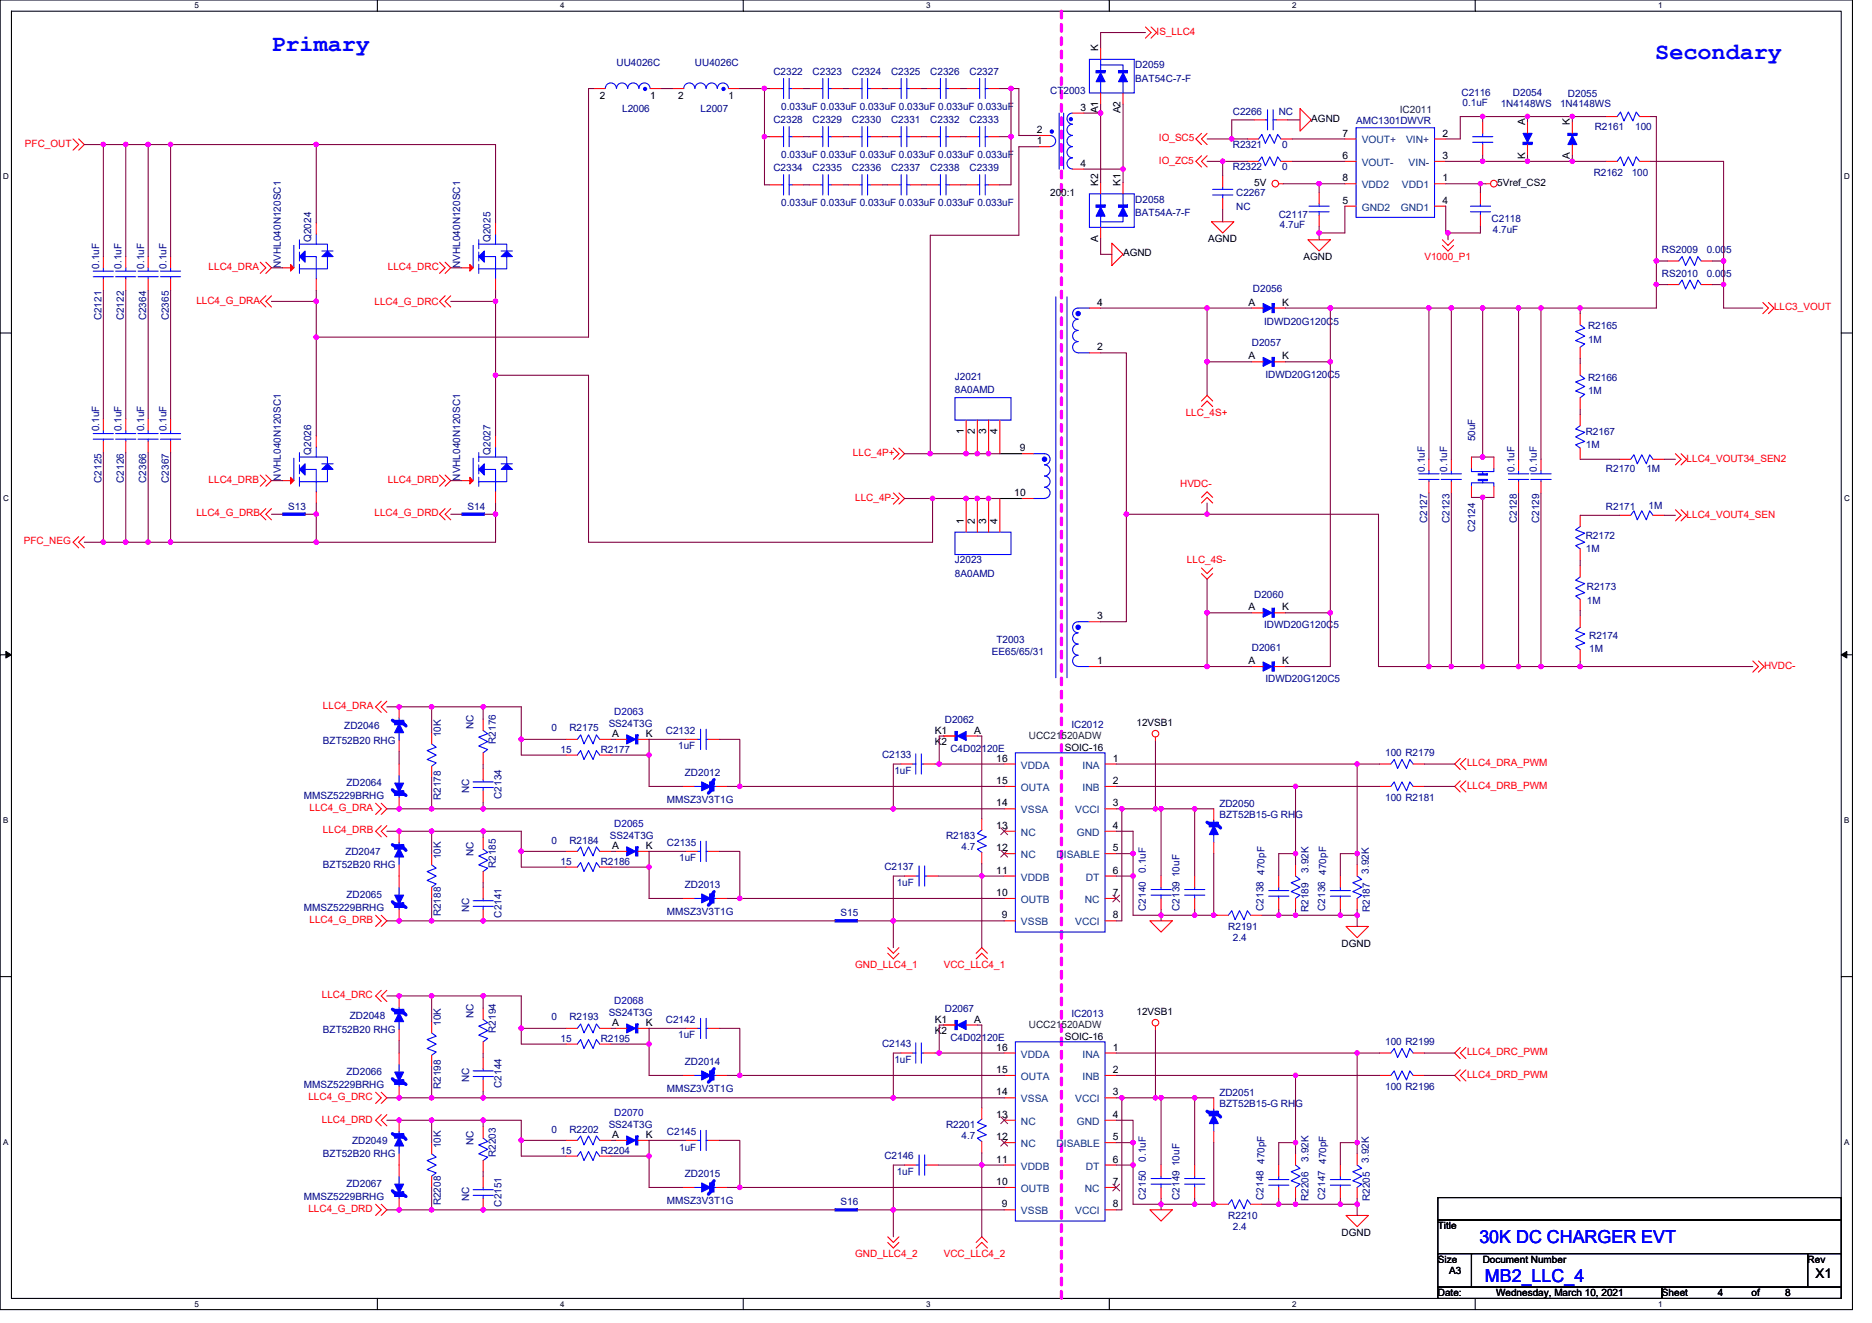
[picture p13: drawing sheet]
<svg xmlns="http://www.w3.org/2000/svg" width="297mm" height="210mm" viewBox="0 0 297 210" stroke-linecap="round" stroke-linejoin="round" font-family="sans-serif">
<defs><g id="words">
<g font-size="3.7" fill="#00f">
<text x="43.1" y="8.1">Primary</text>
<text x="262.7" y="9.4">Secondary</text>
</g>
<g font-size="2.8" fill="#00f">
<text x="234.7" y="197.2">30K DC CHARGER EVT</text>
<text x="235.6" y="203.5">MB2_LLC_4</text>
</g>
<text font-size="2.1" x="288.1" y="202.8">X1</text>
<g font-size="1.6" fill="#f00">
<text x="183.5" y="5.5">IS_LLC4</text>
<text x="4" y="23.3">PFC_OUT</text>
<text x="183.9" y="22.4">IO_SC5</text>
<text x="183.9" y="26">IO_ZC5</text>
<text x="226" y="41.3">V1000_P1</text>
<text x="33.1" y="42.8">LLC4_DRA</text>
<text x="61.5" y="42.8">LLC4_DRC</text>
<text x="31.2" y="48.2">LLC4_G_DRA</text>
<text x="59.4" y="48.4">LLC4_G_DRC</text>
<text x="281.5" y="49.3">LLC3_VOUT</text>
<text x="188.1" y="66">LLC_4S+</text>
<text x="33.1" y="76.6">LLC4_DRB</text>
<text x="61.5" y="76.6">LLC4_DRD</text>
<text x="135.3" y="72.4">LLC_4P+</text>
<text x="187.3" y="77.3">HVDC-</text>
<text x="267.6" y="73.3">LLC4_VOUT34_SEN2</text>
<text x="31.2" y="82">LLC4_G_DRB</text>
<text x="59.4" y="82">LLC4_G_DRD</text>
<text x="135.7" y="79.5">LLC_4P-</text>
<text x="267.6" y="82.1">LLC4_VOUT4_SEN</text>
<text x="3.8" y="86.4">PFC_NEG</text>
<text x="188.3" y="89.4">LLC_4S-</text>
<text x="279.9" y="106.2">HVDC-</text>
<text x="51.2" y="112.5">LLC4_DRA</text>
<text x="232.8" y="121.6">LLC4_DRA_PWM</text>
<text x="232.8" y="125.2">LLC4_DRB_PWM</text>
<text x="49.1" y="128.7">LLC4_G_DRA</text>
<text x="51.2" y="132.3">LLC4_DRB</text>
<text x="49.1" y="146.5">LLC4_G_DRB</text>
<text x="135.7" y="153.6">GND_LLC4_1</text>
<text x="149.8" y="153.6">VCC_LLC4_1</text>
<text x="51.1" y="158.4">LLC4_DRC</text>
<text x="232.8" y="167.5">LLC4_DRC_PWM</text>
<text x="232.8" y="171">LLC4_DRD_PWM</text>
<text x="48.9" y="174.6">LLC4_G_DRC</text>
<text x="51.1" y="178.2">LLC4_DRD</text>
<text x="48.9" y="192.4">LLC4_G_DRD</text>
<text x="135.7" y="199.5">GND_LLC4_2</text>
<text x="149.8" y="199.5">VCC_LLC4_2</text>
</g>
<g font-size="1.6" fill="#000080">
<text x="97.8" y="10.5">UU4026C</text>
<text x="110.3" y="10.5">UU4026C</text>
<text x="122.7" y="11.9">C2322</text>
<text x="128.9" y="11.9">C2323</text>
<text x="135.2" y="11.9">C2324</text>
<text x="141.4" y="11.9">C2325</text>
<text x="147.6" y="11.9">C2326</text>
<text x="153.8" y="11.9">C2327</text>
<text x="180.1" y="10.8">D2059</text>
<text x="98.7" y="17.8">L2006</text>
<text x="111.2" y="17.8">L2007</text>
<text x="124" y="17.4">0.033uF 0.033uF 0.033uF 0.033uF 0.033uF 0.033uF</text>
<text x="166.6" y="14.9">CT2003</text>
<text x="180.1" y="13">BAT54C-7-F</text>
<text x="231.9" y="15.3">C2116</text>
<text x="232.1" y="16.9">0.1uF</text>
<text x="238.1" y="17.1">1N4148WS</text>
<text x="240.1" y="15.3">D2054</text>
<text x="247.5" y="17.1">1N4148WS</text>
<text x="248.8" y="15.5">D2055</text>
<text x="122.7" y="19.6">C2328</text>
<text x="128.9" y="19.6">C2329</text>
<text x="135.2" y="19.6">C2330</text>
<text x="141.4" y="19.6">C2331</text>
<text x="147.6" y="19.6">C2332</text>
<text x="153.8" y="19.6">C2333</text>
<text x="195.6" y="18.3">C2266</text>
<text x="195.6" y="23.5">R2321</text>
<text x="202.9" y="18.3">NC</text>
<text x="203.4" y="23.5">0</text>
<text x="215.2" y="19.7">AMC1301DWVR</text>
<text x="253" y="20.6">R2161</text>
<text x="259.5" y="20.6">100</text>
<text x="122.7" y="27.2">C2334</text>
<text x="124" y="25.1">0.033uF 0.033uF 0.033uF 0.033uF 0.033uF 0.033uF</text>
<text x="128.9" y="27.2">C2335</text>
<text x="135.2" y="27.2">C2336</text>
<text x="141.4" y="27.2">C2337</text>
<text x="147.6" y="27.2">C2338</text>
<text x="153.8" y="27.2">C2339</text>
<text x="195.6" y="27">R2322</text>
<text x="203.4" y="27">0</text>
<text x="252.9" y="27.9">R2162</text>
<text x="258.9" y="27.9">100</text>
<text x="124" y="32.7">0.033uF 0.033uF 0.033uF 0.033uF 0.033uF 0.033uF</text>
<text x="180.1" y="32.2">D2058</text>
<text x="180.1" y="34.3">BAT54A-7-F</text>
<text x="196.1" y="31.1">C2267</text>
<text x="196.1" y="33.3">NC</text>
<text x="202.9" y="34.7">C2117</text>
<text x="236.7" y="35.2">C2118</text>
<text x="49.4" y="38.4" transform="rotate(-90 49.4 38.4)">Q2024</text>
<text x="77.8" y="38.4" transform="rotate(-90 77.8 38.4)">Q2025</text>
<text x="203.1" y="36.3">4.7uF</text>
<text x="236.9" y="37">4.7uF</text>
<text x="263.7" y="40.2">RS2009</text>
<text x="270.8" y="40.2">0.005</text>
<text x="15.7" y="42.7" transform="rotate(-90 15.7 42.7)">0.1uF</text>
<text x="19.3" y="42.7" transform="rotate(-90 19.3 42.7)">0.1uF</text>
<text x="22.9" y="42.7" transform="rotate(-90 22.9 42.7)">0.1uF</text>
<text x="26.4" y="42.7" transform="rotate(-90 26.4 42.7)">0.1uF</text>
<text x="44.6" y="42.5" transform="rotate(-90 44.6 42.5)">NVHL040N120SC1</text>
<text x="73" y="42.5" transform="rotate(-90 73 42.5)">NVHL040N120SC1</text>
<text x="198.8" y="46.4">D2056</text>
<text x="263.7" y="43.9">RS2010</text>
<text x="270.8" y="43.9">0.005</text>
<text x="16.1" y="50.8" transform="rotate(-90 16.1 50.8)">C2121</text>
<text x="19.7" y="50.8" transform="rotate(-90 19.7 50.8)">C2122</text>
<text x="23.2" y="50.8" transform="rotate(-90 23.2 50.8)">C2364</text>
<text x="26.8" y="50.8" transform="rotate(-90 26.8 50.8)">C2365</text>
<text x="200.6" y="51.6">IDWD20G120C5</text>
<text x="252" y="52.3">R2165</text>
<text x="198.6" y="54.9">D2057</text>
<text x="200.8" y="59.9">IDWD20G120C5</text>
<text x="252" y="54.4">1M</text>
<text x="151.5" y="60.3">J2021</text>
<text x="151.5" y="62.4">8A0AMD</text>
<text x="252" y="60.5">R2166</text>
<text x="252" y="62.6">1M</text>
<text x="15.7" y="68.5" transform="rotate(-90 15.7 68.5)">0.1uF</text>
<text x="19.3" y="68.5" transform="rotate(-90 19.3 68.5)">0.1uF</text>
<text x="22.9" y="68.5" transform="rotate(-90 22.9 68.5)">0.1uF</text>
<text x="26.4" y="68.5" transform="rotate(-90 26.4 68.5)">0.1uF</text>
<text x="234.1" y="70.1" transform="rotate(-90 234.1 70.1)">50uF</text>
<text x="251.6" y="69">R2167</text>
<text x="251.6" y="71.1">1M</text>
<text x="16.1" y="76.6" transform="rotate(-90 16.1 76.6)">C2125</text>
<text x="19.7" y="76.6" transform="rotate(-90 19.7 76.6)">C2126</text>
<text x="23.2" y="76.6" transform="rotate(-90 23.2 76.6)">C2366</text>
<text x="26.8" y="76.6" transform="rotate(-90 26.8 76.6)">C2367</text>
<text x="44.6" y="76.3" transform="rotate(-90 44.6 76.3)">NVHL040N120SC1</text>
<text x="49.4" y="72.2" transform="rotate(-90 49.4 72.2)">Q2026</text>
<text x="73" y="76.3" transform="rotate(-90 73 76.3)">NVHL040N120SC1</text>
<text x="77.8" y="72.2" transform="rotate(-90 77.8 72.2)">Q2027</text>
<text x="226.1" y="74.8" transform="rotate(-90 226.1 74.8)">0.1uF</text>
<text x="229.6" y="74.8" transform="rotate(-90 229.6 74.8)">0.1uF</text>
<text x="240.3" y="74.8" transform="rotate(-90 240.3 74.8)">0.1uF</text>
<text x="243.9" y="74.8" transform="rotate(-90 243.9 74.8)">0.1uF</text>
<text x="254.8" y="74.8">R2170</text>
<text x="261.2" y="74.8">1M</text>
<text x="45.7" y="80.9">S13</text>
<text x="74.2" y="80.9">S14</text>
<text x="226.4" y="83" transform="rotate(-90 226.4 83)">C2127</text>
<text x="230" y="83" transform="rotate(-90 230 83)">C2123</text>
<text x="240.7" y="83" transform="rotate(-90 240.7 83)">C2128</text>
<text x="244.2" y="83" transform="rotate(-90 244.2 83)">C2129</text>
<text x="254.8" y="80.9">R2171</text>
<text x="261.6" y="80.7">1M</text>
<text x="151.5" y="89.4">J2023</text>
<text x="234.1" y="84.5" transform="rotate(-90 234.1 84.5)">C2124</text>
<text x="251.6" y="85.5">R2172</text>
<text x="251.6" y="87.7">1M</text>
<text x="151.5" y="91.6">8A0AMD</text>
<text x="199" y="94.9">D2060</text>
<text x="251.8" y="93.7">R2173</text>
<text x="251.8" y="95.8">1M</text>
<text x="200.6" y="99.7">IDWD20G120C5</text>
<text x="252.2" y="101.3">R2174</text>
<text x="157.4" y="104">EE65/65/31</text>
<text x="158.1" y="102">T2003</text>
<text x="198.6" y="103.3">D2061</text>
<text x="252.2" y="103.5">1M</text>
<text x="200.8" y="108.3">IDWD20G120C5</text>
<text x="51.2" y="118">BZT52B20 RHG</text>
<text x="54.6" y="115.7">ZD2046</text>
<text x="70" y="117" transform="rotate(-90 70 117)">10K</text>
<text x="75.1" y="115.7" transform="rotate(-90 75.1 115.7)">NC</text>
<text x="78.7" y="118.1" transform="rotate(-90 78.7 118.1)">R2176</text>
<text x="87.5" y="116.1">0</text>
<text x="88.9" y="119.5">15</text>
<text x="90.4" y="116.1">R2175</text>
<text x="95.3" y="119.5">R2177</text>
<text x="96.6" y="115.4">SS24T3G</text>
<text x="105.7" y="116.5">C2132</text>
<text x="107.6" y="118.9">1uF</text>
<text x="149.9" y="114.7">D2062</text>
<text x="150.8" y="119.3">C4D02120E</text>
<text x="170" y="115.6">IC2012</text>
<text x="55" y="124.8">ZD2064</text>
<text x="74.4" y="125.9" transform="rotate(-90 74.4 125.9)">NC</text>
<text x="108.7" y="123.2">ZD2012</text>
<text x="140" y="120.4">C2133</text>
<text x="141.9" y="122.9">1uF</text>
<text x="219.8" y="120">100 R2179</text>
<text x="48.2" y="126.8">MMSZ5229BRHG</text>
<text x="70" y="127" transform="rotate(-90 70 127)">R2178</text>
<text x="79.6" y="126.8" transform="rotate(-90 79.6 126.8)">C2134</text>
<text x="105.8" y="127.5">MMSZ3V3T1G</text>
<text x="193.5" y="128">ZD2050</text>
<text x="193.5" y="129.8">BZT52B15-G RHG</text>
<text x="219.8" y="127.1">100 R2181</text>
<text x="51.2" y="137.8">BZT52B20 RHG</text>
<text x="54.8" y="135.7">ZD2047</text>
<text x="70" y="136.4" transform="rotate(-90 70 136.4)">10K</text>
<text x="75.1" y="135.8" transform="rotate(-90 75.1 135.8)">NC</text>
<text x="78.7" y="137.8" transform="rotate(-90 78.7 137.8)">R2185</text>
<text x="87.5" y="133.9">0</text>
<text x="88.9" y="137.3">15</text>
<text x="90.4" y="133.9">R2184</text>
<text x="95.3" y="137.3">R2186</text>
<text x="96.8" y="133.2">SS24T3G</text>
<text x="105.8" y="134.2">C2135</text>
<text x="107.8" y="136.7">1uF</text>
<text x="150.1" y="133.2">R2183</text>
<text x="152.6" y="134.9">4.7</text>
<text x="55" y="142.6">ZD2065</text>
<text x="108.7" y="141">ZD2013</text>
<text x="140.3" y="138.2">C2137</text>
<text x="142.3" y="140.6">1uF</text>
<text x="181.8" y="138.5" transform="rotate(-90 181.8 138.5)">0.1uF</text>
<text x="200.7" y="138.9" transform="rotate(-90 200.7 138.9)">470pF</text>
<text x="207.6" y="138.5" transform="rotate(-90 207.6 138.5)">3.92K</text>
<text x="210.4" y="138.9" transform="rotate(-90 210.4 138.9)">470pF</text>
<text x="217.2" y="138.7" transform="rotate(-90 217.2 138.7)">3.92K</text>
<text x="48.2" y="144.5">MMSZ5229BRHG</text>
<text x="70" y="145.4" transform="rotate(-90 70 145.4)">R2188</text>
<text x="74.4" y="144.7" transform="rotate(-90 74.4 144.7)">NC</text>
<text x="79.6" y="145.6" transform="rotate(-90 79.6 145.6)">C2141</text>
<text x="105.8" y="145.3">MMSZ3V3T1G</text>
<text x="133.4" y="145.4">S15</text>
<text x="181.8" y="144.5" transform="rotate(-90 181.8 144.5)">C2140</text>
<text x="187.2" y="144.5" transform="rotate(-90 187.2 144.5)">C2139 10uF</text>
<text x="194.9" y="147.6">R2191</text>
<text x="195.6" y="149.4">2.4</text>
<text x="200.5" y="144.5" transform="rotate(-90 200.5 144.5)">C2138</text>
<text x="207.6" y="144.7" transform="rotate(-90 207.6 144.7)">R2189</text>
<text x="210.3" y="144.5" transform="rotate(-90 210.3 144.5)">C2136</text>
<text x="217.4" y="144.7" transform="rotate(-90 217.4 144.7)">R2187</text>
<text x="55.5" y="161.8">ZD2048</text>
<text x="75.1" y="161.6" transform="rotate(-90 75.1 161.6)">NC</text>
<text x="87.5" y="162">0</text>
<text x="90.4" y="162">R2193</text>
<text x="96.6" y="161.3">SS24T3G</text>
<text x="149.9" y="160.5">D2067</text>
<text x="170" y="161.4">IC2013</text>
<text x="51.2" y="163.9">BZT52B20 RHG</text>
<text x="70" y="162.9" transform="rotate(-90 70 162.9)">10K</text>
<text x="78.7" y="163.9" transform="rotate(-90 78.7 163.9)">R2194</text>
<text x="88.9" y="165.4">15</text>
<text x="95.3" y="165.4">R2195</text>
<text x="105.7" y="162.3">C2142</text>
<text x="107.6" y="164.8">1uF</text>
<text x="140" y="166.2">C2143</text>
<text x="150.8" y="165.2">C4D02120E</text>
<text x="219.8" y="165.9">100 R2199</text>
<text x="48.2" y="172.6">MMSZ5229BRHG</text>
<text x="55" y="170.7">ZD2066</text>
<text x="70" y="172.8" transform="rotate(-90 70 172.8)">R2198</text>
<text x="74.4" y="171.7" transform="rotate(-90 74.4 171.7)">NC</text>
<text x="79.6" y="172.6" transform="rotate(-90 79.6 172.6)">C2144</text>
<text x="105.8" y="173.4">MMSZ3V3T1G</text>
<text x="108.7" y="169.1">ZD2014</text>
<text x="141.9" y="168.7">1uF</text>
<text x="193.5" y="173.9">ZD2051</text>
<text x="219.8" y="173">100 R2196</text>
<text x="87.5" y="179.7">0</text>
<text x="90.4" y="179.7">R2202</text>
<text x="96.6" y="179">SS24T3G</text>
<text x="150.1" y="179">R2201</text>
<text x="193.5" y="175.7">BZT52B15-G RHG</text>
<text x="51.2" y="183.7">BZT52B20 RHG</text>
<text x="55.9" y="181.5">ZD2049</text>
<text x="70" y="182.2" transform="rotate(-90 70 182.2)">10K</text>
<text x="75.1" y="181.7" transform="rotate(-90 75.1 181.7)">NC</text>
<text x="78.7" y="183.7" transform="rotate(-90 78.7 183.7)">R2203</text>
<text x="88.9" y="183.1">15</text>
<text x="95.3" y="183.1">R2204</text>
<text x="105.8" y="180.1">C2145</text>
<text x="107.8" y="182.6">1uF</text>
<text x="140.3" y="184">C2146</text>
<text x="152.6" y="180.8">4.7</text>
<text x="181.8" y="184.4" transform="rotate(-90 181.8 184.4)">0.1uF</text>
<text x="200.7" y="184.7" transform="rotate(-90 200.7 184.7)">470pF</text>
<text x="207.6" y="184.4" transform="rotate(-90 207.6 184.4)">3.92K</text>
<text x="210.4" y="184.7" transform="rotate(-90 210.4 184.7)">470pF</text>
<text x="217.2" y="184.6" transform="rotate(-90 217.2 184.6)">3.92K</text>
<text x="48.2" y="190.4">MMSZ5229BRHG</text>
<text x="55" y="188.5">ZD2067</text>
<text x="70" y="191.3" transform="rotate(-90 70 191.3)">R2208</text>
<text x="74.4" y="190.6" transform="rotate(-90 74.4 190.6)">NC</text>
<text x="79.6" y="191.5" transform="rotate(-90 79.6 191.5)">C2151</text>
<text x="105.8" y="191.1">MMSZ3V3T1G</text>
<text x="108.7" y="186.9">ZD2015</text>
<text x="133.4" y="191.3">S16</text>
<text x="142.3" y="186.5">1uF</text>
<text x="181.8" y="190.4" transform="rotate(-90 181.8 190.4)">C2150</text>
<text x="187.2" y="190.4" transform="rotate(-90 187.2 190.4)">C2149 10uF</text>
<text x="200.5" y="190.4" transform="rotate(-90 200.5 190.4)">C2148</text>
<text x="207.6" y="190.6" transform="rotate(-90 207.6 190.6)">R2206</text>
<text x="210.3" y="190.4" transform="rotate(-90 210.3 190.4)">C2147</text>
<text x="217.4" y="190.6" transform="rotate(-90 217.4 190.6)">R2205</text>
<text x="194.9" y="193.4">R2210</text>
<text x="195.6" y="195.2">2.4</text>
</g>
<g font-size="1.6">
<text x="174.3" y="8.2" transform="rotate(-90 174.3 8.2)">K</text>
<text x="95.2" y="15.6">2</text>
<text x="103.2" y="15.6">1</text>
<text x="107.6" y="15.6">2</text>
<text x="115.6" y="15.6">1</text>
<text x="171.4" y="17.6">3</text>
<text x="174.3" y="18" transform="rotate(-90 174.3 18)">A1</text>
<text x="177.8" y="18" transform="rotate(-90 177.8 18)">A2</text>
<text x="164.5" y="21.1">2</text>
<text x="164.5" y="22.9">1</text>
<text x="208.1" y="19.4">AGND</text>
<text x="213" y="21.7">7</text>
<text x="228.9" y="21.7">2</text>
<text x="242" y="19.9" transform="rotate(-90 242 19.9)">A</text>
<text x="249.1" y="19.9" transform="rotate(-90 249.1 19.9)">K</text>
<text x="171.4" y="26.5">4</text>
<text x="174.3" y="29.5" transform="rotate(-90 174.3 29.5)">K2</text>
<text x="177.8" y="29.5" transform="rotate(-90 177.8 29.5)">K1</text>
<text x="199" y="29.5">5V</text>
<text x="213" y="28.8">8</text>
<text x="213" y="25.2">6</text>
<text x="228.9" y="25.2">3</text>
<text x="228.9" y="28.8">1</text>
<text x="237.6" y="29.5">5Vref_CS2</text>
<text x="242" y="25.3" transform="rotate(-90 242 25.3)">K</text>
<text x="249.1" y="25.3" transform="rotate(-90 249.1 25.3)">A</text>
<text x="166.6" y="31.1">200:1</text>
<text x="213" y="32.3">5</text>
<text x="228.9" y="32.3">4</text>
<text x="174.3" y="38.4" transform="rotate(-90 174.3 38.4)">A</text>
<text x="178.2" y="40.7">AGND</text>
<text x="191.7" y="38.4">AGND</text>
<text x="206.8" y="41.3">AGND</text>
<text x="174.1" y="48.5">4</text>
<text x="198.1" y="48.5">A</text>
<text x="203.5" y="48.5">K</text>
<text x="174.1" y="55.6">2</text>
<text x="198.1" y="57">A</text>
<text x="203.5" y="57">K</text>
<text x="152.9" y="68.8" transform="rotate(-90 152.9 68.8)">1</text>
<text x="154.7" y="68.8" transform="rotate(-90 154.7 68.8)">2</text>
<text x="156.5" y="68.8" transform="rotate(-90 156.5 68.8)">3</text>
<text x="158.3" y="68.8" transform="rotate(-90 158.3 68.8)">4</text>
<text x="161.8" y="71.6">9</text>
<text x="152.9" y="83.2" transform="rotate(-90 152.9 83.2)">1</text>
<text x="154.7" y="83.2" transform="rotate(-90 154.7 83.2)">2</text>
<text x="156.5" y="83.2" transform="rotate(-90 156.5 83.2)">3</text>
<text x="158.3" y="83.2" transform="rotate(-90 158.3 83.2)">4</text>
<text x="160.9" y="78.7">10</text>
<text x="174.1" y="98.3">3</text>
<text x="198.1" y="96.9">A</text>
<text x="203.5" y="96.9">K</text>
<text x="174.1" y="105.4">1</text>
<text x="198.1" y="105.4">A</text>
<text x="203.5" y="105.4">K</text>
<text x="97.1" y="117">A</text>
<text x="102.5" y="117">K</text>
<text x="148.3" y="116.4">K1</text>
<text x="148.3" y="118.2">K2</text>
<text x="154.6" y="116.4">A</text>
<text x="168.9" y="119.1">SOIC-16</text>
<text x="180.3" y="115.2">12VSB1</text>
<text x="158.1" y="124.4">15</text>
<text x="158.1" y="120.9">16</text>
<text x="176.6" y="120.9">1</text>
<text x="176.6" y="124.4">2</text>
<text x="158.1" y="131.6">13</text>
<text x="158.1" y="128">14</text>
<text x="176.6" y="131.6">4</text>
<text x="176.6" y="128">3</text>
<text x="97.1" y="134.7">A</text>
<text x="102.5" y="134.7">K</text>
<text x="158.1" y="135.1">12</text>
<text x="176.6" y="135.1">5</text>
<text x="158.1" y="142.2">10</text>
<text x="158.1" y="138.7">11</text>
<text x="176.6" y="142.2">7</text>
<text x="176.6" y="138.7">6</text>
<text x="159" y="145.8">9</text>
<text x="176.6" y="145.8">8</text>
<text x="212.9" y="150.2">DGND</text>
<text x="180.3" y="161.1">12VSB1</text>
<text x="97.1" y="162.8">A</text>
<text x="102.5" y="162.8">K</text>
<text x="148.3" y="162.3">K1</text>
<text x="148.3" y="164.1">K2</text>
<text x="154.6" y="162.3">A</text>
<text x="158.1" y="166.8">16</text>
<text x="168.9" y="165">SOIC-16</text>
<text x="176.6" y="166.8">1</text>
<text x="158.1" y="173.9">14</text>
<text x="158.1" y="170.3">15</text>
<text x="176.6" y="170.3">2</text>
<text x="176.6" y="173.9">3</text>
<text x="158.1" y="177.4">13</text>
<text x="176.6" y="177.4">4</text>
<text x="97.1" y="180.6">A</text>
<text x="102.5" y="180.6">K</text>
<text x="158.1" y="184.5">11</text>
<text x="158.1" y="181">12</text>
<text x="176.6" y="184.5">6</text>
<text x="176.6" y="181">5</text>
<text x="158.1" y="188.1">10</text>
<text x="159" y="191.6">9</text>
<text x="176.6" y="188.1">7</text>
<text x="176.6" y="191.6">8</text>
<text x="212.9" y="196.1">DGND</text>
<text x="228.2" y="195.1">Title</text>
<text x="228.2" y="200.4">Size</text>
<text x="229.9" y="202.2">A3</text>
<text x="235.3" y="200.4">Document Number</text>
<text x="286.8" y="200.4">Rev</text>
<text x="228.2" y="205.7">Date:</text>
<text x="237.4" y="205.7">Wednesday, March 10, 2021</text>
<text x="263.7" y="205.7">Sheet</text>
<text x="272.6" y="205.7">4</text>
<text x="277.9" y="205.7">of</text>
<text x="283.3" y="205.7">8</text>
</g>
<text font-size="1.6" fill="#004040" x="222.1" y="17.9">IC2011</text>
<g font-size="1.6" fill="#004080">
<text x="216.1" y="22.8">VOUT+</text>
<text x="223.1" y="22.8">VIN+</text>
<text x="216.1" y="29.9">VDD2</text>
<text x="216.1" y="26.3">VOUT-</text>
<text x="222.4" y="29.9">VDD1</text>
<text x="223.5" y="26.3">VIN-</text>
<text x="216.1" y="33.4">GND2</text>
<text x="222.3" y="33.4">GND1</text>
<text x="162" y="125.5">OUTA</text>
<text x="162" y="122">VDDA</text>
<text x="171.8" y="122">INA</text>
<text x="171.8" y="125.5">INB</text>
<text x="162" y="129.1">VSSA</text>
<text x="170.6" y="129.1">VCCI</text>
<text x="162" y="136.2">NC</text>
<text x="162" y="132.7">NC</text>
<text x="167.6" y="136.2">DISABLE</text>
<text x="170.9" y="132.7">GND</text>
<text x="162" y="143.3">OUTB</text>
<text x="162" y="139.8">VDDB</text>
<text x="172.1" y="143.3">NC</text>
<text x="172.3" y="139.8">DT</text>
<text x="162" y="146.9">VSSB</text>
<text x="170.6" y="146.9">VCCI</text>
<text x="162" y="167.9">VDDA</text>
<text x="171.8" y="167.9">INA</text>
<text x="162" y="171.4">OUTA</text>
<text x="171.8" y="171.4">INB</text>
<text x="162" y="178.5">NC</text>
<text x="162" y="175">VSSA</text>
<text x="170.6" y="175">VCCI</text>
<text x="170.9" y="178.5">GND</text>
<text x="162" y="185.6">VDDB</text>
<text x="162" y="182.1">NC</text>
<text x="167.6" y="182.1">DISABLE</text>
<text x="172.3" y="185.6">DT</text>
<text x="162" y="189.2">OUTB</text>
<text x="172.1" y="189.2">NC</text>
<text x="162" y="192.7">VSSB</text>
<text x="170.6" y="192.7">VCCI</text>
</g>
<g font-size="1.6" fill="#0000a0">
<text x="97.5" y="113.4">D2063</text>
<text x="97.5" y="131.2">D2065</text>
<text x="97.5" y="159.3">D2068</text>
<text x="97.5" y="177.1">D2070</text>
</g>
<g font-size="1.6" fill="#008000">
<text x="163.3" y="117.3">UCC21520ADW</text>
<text x="163.3" y="163.2">UCC21520ADW</text>
</g>
<g font-size="1.3">
<text x="30.8" y="1.3">5</text>
<text x="88.9" y="1.3">4</text>
<text x="147" y="1.3">3</text>
<text x="205" y="1.3">2</text>
<text x="263.1" y="1.3">1</text>
<text x=".5" y="28.4">D</text>
<text x="292.6" y="28.4">D</text>
<text x=".5" y="79.5">C</text>
<text x="292.6" y="79.5">C</text>
<text x=".5" y="130.6">B</text>
<text x="292.6" y="130.6">B</text>
<text x=".5" y="181.7">A</text>
<text x="292.6" y="181.7">A</text>
<text x="30.8" y="207.4">5</text>
<text x="88.9" y="207.4">4</text>
<text x="147" y="207.4">3</text>
<text x="205" y="207.4">2</text>
<text x="263.1" y="207.4">1</text>
</g>
</g></defs>
<path d="M0 0h293.9v207.9h-293.9zM1.8 1.8h290.4v204.3h-290.4z" fill="none" stroke="#000" stroke-width=".17"/>
<g fill="#fff">
<path d="M30.8 .2h.7v1.4h-.7z"/>
<path d="M30.8 206.3h.7v1.4h-.7z"/>
</g>
<path d="M59.9 0v1.8M59.9 206.1v1.8" fill="none" stroke="#000" stroke-width=".17"/>
<g fill="#fff">
<path d="M88.9 .2h.7v1.4h-.7z"/>
<path d="M88.9 206.3h.7v1.4h-.7z"/>
</g>
<path d="M117.9 0v1.8M117.9 206.1v1.8" fill="none" stroke="#000" stroke-width=".17"/>
<g fill="#fff">
<path d="M147 .2h.7v1.4h-.7z"/>
<path d="M147 206.3h.7v1.4h-.7z"/>
</g>
<path d="M176 0v1.8M176 206.1v1.8" fill="none" stroke="#000" stroke-width=".17"/>
<g fill="#fff">
<path d="M205 .2h.7v1.4h-.7z"/>
<path d="M205 206.3h.7v1.4h-.7z"/>
</g>
<path d="M234.1 0v1.8M234.1 206.1v1.8" fill="none" stroke="#000" stroke-width=".17"/>
<g fill="#fff">
<path d="M263.1 .2h.7v1.4h-.7z"/>
<path d="M263.1 206.3h.7v1.4h-.7z"/>
<path d="M.5 27.3h.9v1.4h-.9z"/>
<path d="M292.6 27.3h.9v1.4h-.9z"/>
<path d="M.5 78.4h.9v1.4h-.9z"/>
<path d="M292.6 78.4h.9v1.4h-.9z"/>
</g>
<path d="M0 52.9h1.8M292.2 52.9h1.7" fill="none" stroke="#000" stroke-width=".17"/>
<g fill="#fff">
<path d="M.5 129.5h.8v1.4h-.8z"/>
<path d="M292.6 129.5h.9v1.4h-.9z"/>
</g>
<path d="M0 103.9h1.8M292.2 103.9h1.7" fill="none" stroke="#000" stroke-width=".17"/>
<path d="M.9 103.4l.9 .5-.9 .5zM292.2 103.9l.8-.5v1z" fill="#000" stroke="#000" stroke-width=".16"/>
<g fill="#fff">
<path d="M.5 180.5h.8v1.4h-.8z"/>
<path d="M292.6 180.5h.9v1.4h-.9z"/>
</g>
<path d="M158.6 72h3.6M158.6 79.1h3.6M0 155h1.8M292.2 155h1.7M228.2 190.1h64v3.5h-64zM228.2 193.6h64v5.4h-64zM228.2 199h5.3v5.3h-5.3zM233.5 199h53.3v5.3h-53.3zM286.8 199h5.4v5.3h-5.4zM228.2 204.3h35.5v1.8h-35.5zM263.7 204.3h28.5v1.8h-28.5z" fill="none" stroke="#000" stroke-width=".17"/>
<path d="M168.4 1.8v204.1M168.4 205.9h.1" fill="none" stroke="#f0f" stroke-width=".53" stroke-dasharray="1.1 1.1"/>
<g fill="none" stroke="#f00" stroke-width=".17">
<path d="M94.3 14.1h1.8M103.2 14.1h1.7M106.7 14.1h1.8M115.6 14.1h1.8M122.2 14.1h1.8M125.7 14.1h1.8M128.4 14.1h1.8M132 14.1h1.7M134.6 14.1h1.8M138.2 14.1h1.8M140.9 14.1h1.7M144.4 14.1h1.8"/>
<path d="M147.1 14.1h1.8M150.6 14.1h1.8M153.3 14.1h1.8M156.9 14.1h1.7M170.2 17.9h1.8M174.6 14.8v1.7M174.6 7.6v1.8M178.2 14.8v1.7M181.8 4.3l.8 .9-.8 .9M182.6 4.3l.9 .9-.9 .9M199 19h1.8M202.6 19h1.7"/>
<path d="M206.3 17.3l1.8 1.7-1.8 1.8zM235.3 19.4v1.8M242.4 19.4v1.8M249.5 19.4v1.8M254.8 18.5h1.8M260.2 18.5h1.7M11.6 22.1l.9 .8-.9 .9M12.5 22.1l.9 .8-.9 .9M50.2 35.4v1.8M78.6 35.4v1.8M122.2 21.7h1.8M122.2 29.3h1.8"/>
<path d="M125.7 21.7h1.8M125.7 29.3h1.8M128.4 21.7h1.8M128.4 29.3h1.8M132 21.7h1.7M132 29.3h1.7M134.6 21.7h1.8M134.6 29.3h1.8M138.2 21.7h1.8M138.2 29.3h1.8M140.9 21.7h1.7M140.9 29.3h1.7"/>
<path d="M144.4 21.7h1.8M144.4 29.3h1.8M147.1 21.7h1.8M147.1 29.3h1.8M150.6 21.7h1.8M150.6 29.3h1.8M153.3 21.7h1.8M153.3 29.3h1.8M156.9 21.7h1.7M156.9 29.3h1.7M164.9 21.5h1.7M164.9 23.3h1.7"/>
<path d="M170.2 26.8h1.8M174.6 29v1.8M174.6 36.1v1.8M176.4 38.6l1.8 1.8-1.8 1.7zM178.2 29v1.8M190.6 21.2l-.8 .9 .8 .8M190.6 24.7l-.8 .9 .8 .9M191.5 21.2l-.9 .9 .9 .8M191.5 24.7l-.9 .9 .9 .9M192.2 35.2h3.6l-1.8 1.8zM194 27.9v1.8M194 31.5v1.8"/>
<path d="M197.9 25.6h1.8M197.9 22.1h1.8M202.9 29.2h.7M203.3 25.6h1.7M203.3 22.1h1.7M207.5 38.1h3.6l-1.8 1.7zM209.3 30.6v1.8M209.3 34.1v1.8M213.4 29.2h1.8M213.4 22.1h1.8M213.4 25.6h1.8M213.4 32.7h1.8"/>
<path d="M227.6 29.2h1.8M227.6 22.1h1.8M227.6 25.6h1.8M227.6 32.7h1.8M228.9 38.9l.9 .9 .8-.9M228.9 38.1l.9 .8 .8-.8M234.9 30.6v1.8M234.9 34.1v1.8M235.3 22.9v1.8M235.8 29.2h.7M242.4 22.9v1.8M249.5 22.9v1.8"/>
<path d="M254.8 25.6h1.8M260.2 25.6h1.7M16.4 44.3v1.8M16.4 40.7v1.8M20 44.3v1.8M20 40.7v1.8M23.5 44.3v1.8M23.5 40.7v1.8M27.1 44.3v1.8M27.1 40.7v1.8M41.3 41.6l.9 .9-.9 .9M42.2 46.9l-.9 .9 .9 .9"/>
<path d="M42.2 41.6l.9 .9-.9 .9M43.1 46.9l-.9 .9 .9 .9M44.8 42.5h1.8M50.2 44.3v1.8M69.7 41.6l.9 .9-.9 .9M70.6 46.9l-.9 .9 .9 .9M70.6 41.6l.9 .9-.9 .9M71.5 46.9l-.9 .9 .9 .9M73.3 42.5h1.8M78.6 44.3v1.8M172.9 48.9h1.7M172.9 56h1.7"/>
<path d="M198.6 57.4h1.8M198.6 48.9h1.8M202.2 57.4h1.8M202.2 48.9h1.8M250.7 57.8v1.8M250.7 49.8v1.8M250.7 55.1v1.8M264.6 45.2h1.8M264.6 41.4h1.8M269.9 45.2h1.8M269.9 41.4h1.8M279.7 48l.9 .9-.9 .9"/>
<path d="M280.6 48l.9 .9-.9 .9M16.4 70.1v1.7M16.4 66.5v1.8M20 70.1v1.7M20 66.5v1.8M23.5 70.1v1.7M23.5 66.5v1.8M27.1 70.1v1.7M27.1 66.5v1.8M41.3 75.4l.9 .9-.9 .9M42.2 75.4l.9 .9-.9 .9M44.8 76.3h1.8"/>
<path d="M50.2 69.2v1.8M50.2 78.1v1.7M69.7 75.4l.9 .9-.9 .9M70.6 75.4l.9 .9-.9 .9M73.3 76.3h1.8M78.6 69.2v1.8M78.6 78.1v1.7M141.8 71.1l.8 .9-.8 .9M141.8 78.2l.8 .9-.8 .9M142.6 71.1l.9 .9-.9 .9M142.6 78.2l.9 .9-.9 .9M153.3 79.1v5.4"/>
<path d="M153.3 66.7v5.3M155.1 79.1v5.4M155.1 66.7v5.3M156.9 79.1v5.4M156.9 66.7v5.3M158.6 79.1v5.4M158.6 66.7v5.3M162.2 72h1.8M162.2 79.1h1.8M190.6 63.6l.9-.8 .9 .8M190.6 64.5l.9-.9 .9 .9M190.6 79l.9-.9 .9 .9"/>
<path d="M190.6 79.8l.9-.8 .9 .8M226.7 76.5v1.7M226.7 72.9v1.8M230.3 76.5v1.7M230.3 72.9v1.8M233.5 72.5v1.8M233.5 77.2v1.8M237 77.2v1.8M237 72.5v1.8M241 76.5v1.7M241 72.9v1.8M244.5 76.5v1.7"/>
<path d="M244.5 72.9v1.8M250.7 63.1v1.8M250.7 71.1v1.8M250.7 65.8v1.8M257 72.9h1.7M262.3 72.9h1.8M265.8 72l.9 .9-.9 .9M266.7 72l.9 .9-.9 .9M12.5 85.2l-.9 .9 .9 .9M13.4 85.2l-.9 .9 .9 .9M42.2 80.7l-.9 .9 .9 .9M43.1 80.7l-.9 .9 .9 .9"/>
<path d="M44.8 81.6h.1M48.4 81.6h.1M70.6 80.7l-.9 .9 .9 .9M71.5 80.7l-.9 .9 .9 .9M73.3 81.6h.1M76.9 81.6h.1M172.9 98.7h1.7M190.6 91l.9 .9 .9-.9M190.6 90.1l.9 .9 .9-.9M198.6 97.3h1.8M202.2 97.3h1.8M250.7 97.8v1.8"/>
<path d="M250.7 95.1v1.8M250.7 89.8v1.8M250.7 87.1v1.8M250.7 81.8v1.8M257 81.8h1.7M262.3 81.8h1.8M265.8 80.9l.9 .9-.9 .9M266.7 80.9l.9 .9-.9 .9M60.5 111.3l-.9 .9 .9 .9M61.4 111.3l-.9 .9 .9 .9M63.3 117.5v1.8M63.3 112.2v1.8"/>
<path d="M68.5 116.3v1.8M76.7 114.2v1.7M76.7 119.5v1.8M89.8 117.3h1.8M89.8 119.8h1.8M95.2 117.3h1.7M95.2 119.8h1.7M97.7 117.3h1.7M101.2 117.3h1.8M108.9 117.3h1.7M112.4 117.3h1.8M149.8 116.8h1.7"/>
<path d="M153.3 116.8h1.8M172.9 105.8h1.7M183.3 117v.7M198.6 105.8h1.8M202.2 105.8h1.8M250.7 103.1v1.8M278.1 104.9l.9 .9-.9 .9M279 104.9l.9 .9-.9 .9M59.6 127.5l.9 .9-.9 .9M60.5 127.5l.9 .9-.9 .9M60.5 131l-.9 .9 .9 .9M61.4 131l-.9 .9 .9 .9"/>
<path d="M63.3 137.3v3.5M63.3 131.9v1.8M63.3 121.3v1.7M63.3 126.6v1.8M68.5 121.6v1.8M68.5 135.5v1.8M76.7 122v1.7M76.7 125.5v1.8M76.7 133v1.8M76.7 138.3v1.8M89.8 135.1h1.8M89.8 137.6h1.8"/>
<path d="M95.2 135.1h1.7M95.2 137.6h1.7M97.7 135.1h1.7M101.2 135.1h1.8M108.3 124.8h1.8M108.9 135.1h1.7M112.4 135.1h1.8M113.7 124.8h1.7M143 121.3h1.8M143.5 139h1.8M146.6 121.3h1.7M147.1 139h1.8"/>
<path d="M155.8 135.3v1.8M155.8 130v1.7M159.3 139h1.8M159.3 135.5h1.8M159.3 131.9h1.8M159.3 128.4h1.8M159.3 124.8h1.8M159.3 121.3h1.8M175.3 121.3h1.8M175.3 124.8h1.8M175.3 128.4h1.8M175.3 131.9h1.8"/>
<path d="M175.3 139h1.8M175.3 135.5h1.8M184.2 139v1.8M189.6 139v1.8M192.6 133.7v1.8M192.6 128.4v1.8M202.9 139v1.8M205.6 137.3v1.7M212.7 139v1.8M215.3 137.3v1.7M218.9 121.3h1.8M218.9 124.8h1.8"/>
<path d="M224.2 121.3h1.8M224.2 124.8h1.8M231.7 120.4l-.9 .9 .9 .9M231.7 123.9l-.9 .9 .9 .9M232.6 120.4l-.9 .9 .9 .9M232.6 123.9l-.9 .9 .9 .9M59.6 145.3l.9 .9-.9 .8M60.5 145.3l.9 .9-.9 .8M60.5 157.2l-.9 .9 .9 .9M61.4 157.2l-.9 .9 .9 .9M63.3 144.4v1.8M63.3 158.1v1.8"/>
<path d="M68.5 140.8v1.8M76.7 140.8v1.8M76.7 144.4v1.8M108.3 142.6h1.8M113.7 142.6h1.7M132.5 146.2h.1M136.1 146.2h.1M140.9 151.3l.8 .9 .9-.9M140.9 150.4l.8 .9 .9-.9M154.9 151.3l.9-.9 .9 .9M154.9 152.2l.9-.9 .9 .9M159.3 142.6h1.8"/>
<path d="M159.3 146.2h1.8M175.3 142.6h1.8M175.3 146.2h1.8M182.5 146.2h3.5l-1.8 1.7zM184.2 142.6v1.8M189.6 142.6v1.8M193.1 145.3h1.8M198.5 145.3h1.7M202.9 142.6v1.8M205.6 142.6v1.8M212.7 142.6v1.8M213.6 147h3.5l-1.8 1.8z"/>
<path d="M215.3 142.6v1.8M59.6 173.4l.9 .8-.9 .9M60.5 173.4l.9 .8-.9 .9M60.5 176.9l-.9 .9 .9 .9M61.4 176.9l-.9 .9 .9 .9M63.3 167.1v1.8M63.3 172.5v1.7M63.3 177.8v1.8M63.3 163.4v1.8M68.5 162.2v1.7M68.5 167.5v1.8M76.7 167.9v1.7"/>
<path d="M76.7 171.4v1.8M76.7 178.9v1.7M76.7 160v1.8M76.7 165.4v1.7M89.8 165.7h1.8M89.8 163.2h1.8M95.2 165.7h1.7M95.2 163.2h1.7M97.7 163.2h1.7M101.2 163.2h1.8M108.3 170.7h1.8M108.9 163.2h1.7"/>
<path d="M112.4 163.2h1.8M113.7 170.7h1.7M143 167.1h1.8M146.6 167.1h1.7M149.8 162.7h1.7M153.3 162.7h1.8M155.8 175.9v1.7M159.3 177.8h1.8M159.3 174.2h1.8M159.3 170.7h1.8M159.3 167.1h1.8M175.3 167.1h1.8"/>
<path d="M175.3 170.7h1.8M175.3 174.2h1.8M175.3 177.8h1.8M183.3 162.9v.7M192.6 179.6v1.8M192.6 174.2v1.8M218.9 170.7h1.8M218.9 167.1h1.8M224.2 170.7h1.8M224.2 167.1h1.8M231.7 166.2l-.9 .9 .9 .9M231.7 169.8l-.9 .9 .9 .9"/>
<path d="M232.6 166.2l-.9 .9 .9 .9M232.6 169.8l-.9 .9 .9 .9M59.6 191.1l.9 .9-.9 .9M60.5 191.1l.9 .9-.9 .9M63.3 183.1v3.6M63.3 190.2v1.8M68.5 181.4v1.7M68.5 186.7v1.8M76.7 184.2v1.8M76.7 186.7v1.8M76.7 190.2v1.8M89.8 181h1.8"/>
<path d="M89.8 183.5h1.8M95.2 181h1.7M95.2 183.5h1.7M97.7 181h1.7M101.2 181h1.8M108.3 188.5h1.8M108.9 181h1.7M112.4 181h1.8M113.7 188.5h1.7M132.5 192h.1M136.1 192h.1M140.9 197.2l.8 .9 .9-.9"/>
<path d="M140.9 196.3l.8 .9 .9-.9M143.5 184.9h1.8M147.1 184.9h1.8M154.9 197.2l.9-.9 .9 .9M154.9 198.1l.9-.9 .9 .9M155.8 181.2v1.8M159.3 188.5h1.8M159.3 184.9h1.8M159.3 192h1.8M159.3 181.4h1.8M175.3 184.9h1.8M175.3 188.5h1.8"/>
<path d="M175.3 192h1.8M175.3 181.4h1.8M182.5 192h3.5l-1.8 1.8zM184.2 184.9v1.8M184.2 188.5v1.7M189.6 184.9v1.8M189.6 188.5v1.7M193.1 191.1h1.8M198.5 191.1h1.7M202.9 188.5v1.7M202.9 184.9v1.8M205.6 183.1v1.8"/>
<path d="M205.6 188.5v1.7M212.7 188.5v1.7M212.7 184.9v1.8M213.6 192.9h3.5l-1.8 1.8zM215.3 183.1v1.8M215.3 188.5v1.7"/>
<circle cx="202.4" cy="29.1" r=".53"/>
<circle cx="237" cy="29.1" r=".53"/>
<circle cx="183.3" cy="116.4" r=".52"/>
<circle cx="183.3" cy="162.3" r=".52"/>
</g>
<g fill="#00f" stroke="#00f" stroke-width=".17">
<path d="M62.6 170.2h1.4l-.7 1.4z" fill-rule="evenodd"/>
<path d="M132.5 146v.3h3.6v-.3z" fill-rule="evenodd"/>
<path d="M192.6 176.9l.7 1.4h-1.4z" fill-rule="evenodd"/>
<path d="M200.4 56.7l1.4 .7-1.4 .7z" fill-rule="evenodd"/>
<path d="M201.8 56.7v1.4h.4v-1.4z" fill-rule="evenodd"/>
<path d="M173.9 11.2v.4h1.4v-.4z" fill-rule="evenodd"/>
<path d="M177.5 11.2v.4h1.4v-.4z" fill-rule="evenodd"/>
<path d="M174.6 11.6l.7 1.4h-1.4z" fill-rule="evenodd"/>
<path d="M178.2 11.6l.7 1.4h-1.4z" fill-rule="evenodd"/>
<path d="M63.3 180.5l.7 1.4h-1.4z" fill-rule="evenodd"/>
<path d="M111.3 141.9l1.5 .7-1.5 .7z" fill-rule="evenodd"/>
<path d="M73.3 81.4v.4h3.6v-.4z" fill-rule="evenodd"/>
<path d="M62.6 187.9h1.4l-.7 1.5z" fill-rule="evenodd"/>
<path d="M99.4 134.4l1.5 .7-1.5 .7z" fill-rule="evenodd"/>
<path d="M100.9 134.4v1.4h.3v-1.4z" fill-rule="evenodd"/>
<path d="M200.4 105.1l1.4 .7-1.4 .7z" fill-rule="evenodd"/>
<path d="M201.8 105.1v1.4h.4v-1.4z" fill-rule="evenodd"/>
<path d="M47.5 74.5l.9-.9v1.8z" fill-rule="evenodd"/>
<path d="M52 73.6l.8 .9h-1.7z" fill-rule="evenodd"/>
<path d="M111.3 170l1.5 .7-1.5 .7z" fill-rule="evenodd"/>
<path d="M99.4 162.5l1.5 .7-1.5 .7z" fill-rule="evenodd"/>
<path d="M100.9 162.5v1.4h.3v-1.4z" fill-rule="evenodd"/>
<path d="M99.4 116.6l1.5 .7-1.5 .8z" fill-rule="evenodd"/>
<path d="M100.9 116.6v1.5h.3v-1.5z" fill-rule="evenodd"/>
<path d="M76 74.5l.9-.9v1.8z" fill-rule="evenodd"/>
<path d="M80.4 73.6l.9 .9h-1.8z" fill-rule="evenodd"/>
<path d="M151.5 162v1.4h.4v-1.4z" fill-rule="evenodd"/>
<path d="M151.9 162.7l1.4-.7v1.4z" fill-rule="evenodd"/>
<path d="M249.5 21.5l.7 1.4h-1.4z" fill-rule="evenodd"/>
<path d="M248.8 21.2v.3h1.4v-.3z" fill-rule="evenodd"/>
<path d="M174.6 32.9l.7 1.4h-1.4z" fill-rule="evenodd"/>
<path d="M173.9 32.5v.4h1.4v-.4z" fill-rule="evenodd"/>
<path d="M178.2 32.9l.7 1.4h-1.4z" fill-rule="evenodd"/>
<path d="M177.5 32.5v.4h1.4v-.4z" fill-rule="evenodd"/>
<path d="M111.3 187.7l1.5 .8-1.5 .7z" fill-rule="evenodd"/>
<path d="M47.5 40.7l.9-.9v1.8z" fill-rule="evenodd"/>
<path d="M52 39.8l.8 .9h-1.7z" fill-rule="evenodd"/>
<path d="M132.5 191.9v.3h3.6v-.3z" fill-rule="evenodd"/>
<path d="M99.4 180.3l1.5 .7-1.5 .7z" fill-rule="evenodd"/>
<path d="M100.9 180.3v1.4h.3v-1.4z" fill-rule="evenodd"/>
<path d="M76 40.7l.9-.9v1.8z" fill-rule="evenodd"/>
<path d="M80.4 39.8l.9 .9h-1.8z" fill-rule="evenodd"/>
<path d="M63.3 114.9l.7 1.4h-1.4z" fill-rule="evenodd"/>
<path d="M44.8 81.4v.4h3.6v-.4z" fill-rule="evenodd"/>
<path d="M234.6 75.2v.2h1.4v-.2z" fill-rule="evenodd"/>
<path d="M234.6 76.1v.2h1.4v-.2z" fill-rule="evenodd"/>
<path d="M63.3 134.6l.7 1.4h-1.4z" fill-rule="evenodd"/>
<path d="M200.4 48.2l1.4 .7-1.4 .7z" fill-rule="evenodd"/>
<path d="M201.8 48.2v1.4h.4v-1.4z" fill-rule="evenodd"/>
<path d="M62.6 124.3h1.4l-.7 1.4z" fill-rule="evenodd"/>
<path d="M241.7 21.2h1.4l-.7 1.4z" fill-rule="evenodd"/>
<path d="M241.7 22.6v.3h1.4v-.3z" fill-rule="evenodd"/>
<path d="M200.4 96.5l1.4 .8-1.4 .7z" fill-rule="evenodd"/>
<path d="M201.8 96.5v1.5h.4v-1.5z" fill-rule="evenodd"/>
<path d="M151.5 116.1v1.4h.4v-1.4z" fill-rule="evenodd"/>
<path d="M151.9 116.8l1.4-.7v1.4z" fill-rule="evenodd"/>
<path d="M62.6 142.1h1.4l-.7 1.4z" fill-rule="evenodd"/>
<path d="M192.6 131l.7 1.5h-1.4z" fill-rule="evenodd"/>
<path d="M111.3 124.1l1.5 .7-1.5 .7z" fill-rule="evenodd"/>
<path d="M63.3 160.7l.7 1.5h-1.4z" fill-rule="evenodd"/>
<circle cx="114.8" cy="14.1" r=".25"/>
<circle cx="169.9" cy="18.9" r=".25"/>
<circle cx="166.9" cy="20.9" r=".26"/>
<circle cx="171.1" cy="49.8" r=".35"/>
<circle cx="171.1" cy="99.6" r=".35"/>
<circle cx="165.7" cy="72.9" r=".35"/>
<circle cx="102.4" cy="14.1" r=".25"/>
</g>
<g fill="#00f" stroke="#00f" stroke-width=".53">
<path d="M62.8 171.6v.3h1.1v-.3z" fill-rule="evenodd"/>
<path d="M192.1 176.6v.3h1v-.3z" fill-rule="evenodd"/>
<path d="M62.8 180.1v.4h1.1v-.4z" fill-rule="evenodd"/>
<path d="M112.8 142.1v1h.3v-1z" fill-rule="evenodd"/>
<path d="M62.8 189.4v.3h1.1v-.3z" fill-rule="evenodd"/>
<path d="M112.8 170.2v1h.3v-1z" fill-rule="evenodd"/>
<path d="M112.8 187.9v1.1h.3v-1.1z" fill-rule="evenodd"/>
<path d="M62.8 114.5v.4h1.1v-.4z" fill-rule="evenodd"/>
<path d="M62.8 134.2v.4h1.1v-.4z" fill-rule="evenodd"/>
<path d="M62.8 125.7v.4h1.1v-.4z" fill-rule="evenodd"/>
<path d="M62.8 143.5v.3h1.1v-.3z" fill-rule="evenodd"/>
<path d="M192.1 130.7v.3h1v-.3z" fill-rule="evenodd"/>
<path d="M112.8 124.3v1h.3v-1z" fill-rule="evenodd"/>
<path d="M62.8 160.4v.3h1.1v-.3z" fill-rule="evenodd"/>
</g>
<g fill="none" stroke="#00f" stroke-width=".53">
<path d="M62.3 114.3l.5 .4M63.9 114.7l.5 .5M62.3 125.3l.5 .6M62.3 134.1l.5 .3M63.9 134.4l.5 .6M63.9 125.9l.5 .3M112.9 125.3l-.5 .6M113.3 123.7l-.4 .6M191.5 130.5l.6 .4M193.1 130.9l.6 .5M62.3 143.1l.5 .6M63.9 143.7l.5 .3"/>
<path d="M112.9 143.1l-.5 .6M113.3 141.5l-.4 .6M62.3 171.2l.5 .5M62.3 179.9l.5 .4M62.3 160.2l.5 .3M63.9 171.7l.5 .4M63.9 160.5l.5 .6M112.9 171.2l-.5 .5M113.3 169.6l-.4 .6M191.5 176.4l.6 .3M193.1 176.7l.6 .6M62.3 189l.5 .5"/>
<path d="M63.9 180.3l.5 .5M63.9 189.5l.5 .4M112.9 189l-.5 .5M113.3 187.4l-.4 .5"/>
</g>
<g fill="none" stroke="#00f" stroke-width=".17">
<path d="M96.1 14a.89 .89 0 0 1 .8-.8 .89 .89 0 0 1 .9 .8 .88 .88 0 0 1 .9-.8 .88 .88 0 0 1 .9 .8M99.6 14a.88 .88 0 0 1 .9-.8 .88 .88 0 0 1 .9 .8M101.4 14a.88 .88 0 0 1 .9-.8 .88 .88 0 0 1 .8 .8M108.5 14a.88 .88 0 0 1 .9-.8 .88 .88 0 0 1 .9 .8M110.3 14a.88 .88 0 0 1 .9-.8 .88 .88 0 0 1 .8 .8M112.1 14a.88 .88 0 0 1 .8-.8 .88 .88 0 0 1 .9 .8M113.8 14a.88 .88 0 0 1 .9-.8 .88 .88 0 0 1 .9 .8M124 14.1h.3M124.3 12.4v3.2M125.2 12.4v3.2M125.2 14.1h.5M130.2 14.1h.4"/>
<path d="M130.6 12.4v3.2M131.4 12.4v3.2M131.4 14.1h.6M136.4 14.1h.4M136.8 12.4v3.2M137.7 12.4v3.2M137.7 14.1h.5M142.6 14.1h.4M143 12.4v3.2M143.9 12.4v3.2M143.9 14.1h.5M148.9 14.1h.3"/>
<path d="M149.2 12.4v3.2M150.1 12.4v3.2M150.1 14.1h.5M155.1 14.1h.3M155.4 12.4v3.2M156.3 12.4v3.2M156.3 14.1h.6M168.1 17.9v8.9M168.8 17.9v8.9M170.2 17.9a.88 .88 0 0 0-.9 .9 .88 .88 0 0 0 .9 .9 .89 .89 0 0 0-.9 .9 .89 .89 0 0 0 .9 .9 .89 .89 0 0 0-.9 .9 .89 .89 0 0 0 .9 .9M172.9 9.4h7.1v5.4h-7.1zM174.6 10.3h3.6v.9"/>
<path d="M174.6 9.4v1.8M174.6 13v1.8M178.2 13v1.8M200.8 19h.3M201.1 17.4v3.2M202 19h.6M202 17.4v3.2M256.6 18.5l.5-.7 .6 1.4 .7-1.4 .7 1.4 .5-1.4 .6 .7M46.6 38.9v3.6M47.5 38.1v1.4M47.5 38.8h4.5v1M50.2 37.2v1.6"/>
<path d="M51.1 39.8h1.7M75.1 38.9v3.6M76 38.1v1.4M76 38.8h4.4v1M78.6 37.2v1.6M79.5 39.8h1.8M124 21.7h.3M124 29.3h.3M124.3 20.1v3.2M124.3 27.7v3.2M125.2 20.1v3.2M125.2 21.7h.5"/>
<path d="M125.2 27.7v3.2M125.2 29.3h.5M130.2 21.7h.4M130.2 29.3h.4M130.6 20.1v3.2M130.6 27.7v3.2M131.4 20.1v3.2M131.4 21.7h.6M131.4 27.7v3.2M131.4 29.3h.6M136.4 21.7h.4M136.4 29.3h.4"/>
<path d="M136.8 20.1v3.2M136.8 27.7v3.2M137.7 20.1v3.2M137.7 21.7h.5M137.7 27.7v3.2M137.7 29.3h.5M142.6 21.7h.4M142.6 29.3h.4M143 20.1v3.2M143 27.7v3.2M143.9 20.1v3.2M143.9 21.7h.5"/>
<path d="M143.9 27.7v3.2M143.9 29.3h.5M148.9 21.7h.3M148.9 29.3h.3M149.2 20.1v3.2M149.2 27.7v3.2M150.1 20.1v3.2M150.1 21.7h.5M150.1 27.7v3.2M150.1 29.3h.5M155.1 21.7h.3M155.1 29.3h.3"/>
<path d="M155.4 20.1v3.2M155.4 27.7v3.2M156.3 20.1v3.2M156.3 21.7h.6M156.3 27.7v3.2M156.3 29.3h.6M166.6 21.5a.88 .88 0 0 1 .9 .9 .88 .88 0 0 1-.9 .9M170.2 23.3a.88 .88 0 0 0-.9 .9 .88 .88 0 0 0 .9 .8M170.2 25.1a.88 .88 0 0 0-.9 .8 .88 .88 0 0 0 .9 .9M172.9 30.8h7.1v5.3h-7.1zM174.6 34.3v1.8M174.6 30.8v1.7"/>
<path d="M178.2 34.3v.9h-3.6M178.2 30.8v1.7M192.4 30.9h3.2M192.4 30.1h3.2M194 29.7v.4M194 30.9v.6M199.7 25.6l.5-.7 .6 1.4 .7-1.4 .7 1.4 .5-1.4 .6 .7M199.7 22.1l.5-.8 .6 1.5 .7-1.5 .7 1.5 .5-1.5 .6 .8M207.7 33.6h3.2M207.7 32.7h3.2M209.3 32.4v.3M209.3 33.6v.5"/>
<path d="M215.2 20.3h12.4v14.2h-12.4zM233.3 33.6h3.2M233.3 32.7h3.2M233.7 21.7h3.2M233.7 22.6h3.2M234.9 32.4v.3M234.9 33.6v.5M235.3 22.6v.3M235.3 21.2v.5M256.6 25.6l.5-.7 .6 1.4 .7-1.4 .7 1.4 .5-1.4 .6 .7M14.8 43h3.2M14.8 43.9h3.2"/>
<path d="M16.4 43.9v.4M16.4 42.5v.5M18.3 43h3.2M18.3 43.9h3.2M20 43.9v.4M20 42.5v.5M21.9 43h3.2M21.9 43.9h3.2M23.5 43.9v.4M23.5 42.5v.5M25.5 43h3.2M25.5 43.9h3.2"/>
<path d="M27.1 43.9v.4M27.1 42.5v.5M47.5 42v1.4M47.5 40v1.4M48.4 40.7h1.8v3.6M52 40.7v2h-4.5M76 42v1.4M76 40v1.4M76.9 40.7h1.7v3.6M80.4 40.7v2h-4.4M167.5 47.1v60.5M169.3 47.1v60.5"/>
<path d="M171.1 48.9a.89 .89 0 0 0-.9 .9 .89 .89 0 0 0 .9 .9 .89 .89 0 0 0-.9 .9 .89 .89 0 0 0 .9 .9 .88 .88 0 0 0-.9 .8 .88 .88 0 0 0 .9 .9 .89 .89 0 0 0-.9 .9 .89 .89 0 0 0 .9 .9M171.1 48.9h1.8M171.1 56h1.8M250.7 59.6l.8 .5-1.5 .5 1.5 .7-1.5 .8 1.5 .5-.8 .5M250.7 51.6l.8 .5-1.5 .5 1.5 .7-1.5 .8 1.5 .5-.8 .5M266.4 45.2l.5-.8 .6 1.5 .7-1.5 .7 1.5 .5-1.5 .5 .8M266.4 41.4l.5-.7 .6 1.4 .7-1.4 .7 1.4 .5-1.4 .5 .7M14.8 68.8h3.2M14.8 69.7h3.2M16.4 69.7v.4M16.4 68.3v.5M18.3 68.8h3.2"/>
<path d="M18.3 69.7h3.2M20 69.7v.4M20 68.3v.5M21.9 68.8h3.2M21.9 69.7h3.2M23.5 69.7v.4M23.5 68.3v.5M25.5 68.8h3.2M25.5 69.7h3.2M27.1 69.7v.4M27.1 68.3v.5M46.6 72.7v3.6"/>
<path d="M47.5 75.7v1.5M47.5 73.8v1.4M47.5 71.8v1.5M47.5 72.5h4.5v1.1M48.4 74.5h1.8v3.6M50.2 71v1.5M51.1 73.6h1.7M52 74.5v2h-4.5M75.1 72.7v3.6M76 75.7v1.5M76 73.8v1.4M76 71.8v1.5"/>
<path d="M76 72.5h4.4v1.1M76.9 74.5h1.7v3.6M78.6 71v1.5M79.5 73.6h1.8M80.4 74.5v2h-4.4M151.5 63.1h8.9v3.6h-8.9zM164 79.1h1.8M164 72h1.8a.88 .88 0 0 1 .8 .9 .88 .88 0 0 1-.9 .9 .89 .89 0 0 1 .9 .9 .89 .89 0 0 1-.9 .8M165.7 77.3a.88 .88 0 0 1 .9 .9 .88 .88 0 0 1-.9 .9M165.7 75.6a.88 .88 0 0 1 .9 .8 .88 .88 0 0 1-.9 .9M225.1 75.2h3.2M225.1 76.1h3.2"/>
<path d="M226.7 76.1v.4M226.7 74.7v.5M228.7 75.2h3.2M228.7 76.1h3.2M230.3 76.1v.4M230.3 74.7v.5M233.5 74.3v.5h1.8M235.3 76.3v.3M235.3 74.8v.4M235.3 76.6h-1.8v.6M235.3 76.6h1.7v.6M237 74.3v.5h-1.7"/>
<path d="M239.3 75.2h3.3M239.3 76.1h3.3M241 76.1v.4M241 74.7v.5M242.9 75.2h3.2M242.9 76.1h3.2M244.5 76.1v.4M244.5 74.7v.5M250.7 67.6l-.7 .5 1.5 .5-1.5 .7 1.5 .8-1.5 .5 .7 .5M258.7 72.9l.6-.7 .5 1.4 .7-1.4 .7 1.4 .6-1.4 .5 .7M151.5 84.5h8.9v3.5h-8.9zM171.1 98.7a.89 .89 0 0 0-.9 .9 .89 .89 0 0 0 .9 .9 .89 .89 0 0 0-.9 .8 .89 .89 0 0 0 .9 .9 .88 .88 0 0 0-.9 .9 .88 .88 0 0 0 .9 .9 .89 .89 0 0 0-.9 .9 .89 .89 0 0 0 .9 .9"/>
<path d="M171.1 98.7h1.8M250.7 99.6l-.7 .5 1.5 .5-1.5 .7 1.5 .8-1.5 .5 .7 .5M250.7 91.6l-.7 .5 1.5 .5-1.5 .7 1.5 .8-1.5 .5 .7 .5M250.7 83.6l-.7 .5 1.5 .5-1.5 .7 1.5 .8-1.5 .5 .7 .5M258.7 81.8l.6-.7 .5 1.4 .7-1.4 .7 1.4 .6-1.4 .5 .7M63.3 114v.5M63.3 116.3v1.2M68.5 118.1l.7 .5-1.4 .5 1.4 .7-1.4 .7 1.4 .6-.7 .5M76.7 115.9l.7 .6-1.4 .5 1.4 .7-1.4 .7 1.4 .6-.7 .5M91.6 117.3l.5-.7 .6 1.5 .7-1.5 .7 1.5 .5-1.5 .6 .7M91.6 119.8l.5-.7 .6 1.4 .7-1.4 .7 1.4 .5-1.4 .6 .7M110.6 117.3h.6"/>
<path d="M111.2 115.7v3.3M112.1 115.7v3.3M112.1 117.3h.3M145.3 119.7v3.2M146.2 119.7v3.2M161.1 119.5h14.2v28.4h-14.2zM171.1 105.8h1.8M63.3 133.7v.5M63.3 136v1.3M63.3 126.1v.5M63.3 123v1.3M68.5 137.3l.7 .5-1.4 .5 1.4 .7-1.4 .7 1.4 .6-.7 .5"/>
<path d="M75.1 125h3.2M75.1 124.1h3.2M76.7 123.7v.4M76.7 125v.5M76.7 134.8l.7 .5-1.4 .5 1.4 .7-1.4 .8 1.4 .5-.7 .5M91.6 135.1l.5-.7 .6 1.4 .7-1.4 .7 1.4 .5-1.4 .6 .7M91.6 137.6l.5-.7 .6 1.4 .7-1.4 .7 1.4 .5-1.4 .6 .7M110.1 124.8h1.2M110.6 135.1h.6M111.2 133.5v3.2M112.1 133.5v3.2M112.1 135.1h.3"/>
<path d="M113.1 124.8h.6M144.8 121.3h.5M145.3 139h.5M145.8 137.4v3.2M146.2 121.3h.4M146.7 137.4v3.2M146.7 139h.4M155.8 131.7l-.7 .6 1.4 .5-1.4 .7 1.4 .7-1.4 .6 .7 .5M192.6 130.2v.5M192.6 132.5v1.2M205.6 139l.7 .6-1.4 .5 1.4 .7-1.4 .7 1.4 .6-.7 .5M215.3 139l.8 .6-1.5 .5 1.5 .7-1.5 .7 1.5 .6-.8 .5"/>
<path d="M220.7 121.3l.5-.8 .6 1.5 .7-1.5 .7 1.5 .5-1.5 .5 .8M220.7 124.8l.5-.7 .6 1.4 .7-1.4 .7 1.4 .5-1.4 .5 .7M63.3 143.8v.6M63.3 140.8v1.3M63.3 159.9v.5M75.1 143.8h3.2M75.1 143h3.2M76.7 142.6v.4M76.7 143.8v.6M110.1 142.6h1.2M113.1 142.6h.6M182.6 142.1h3.2"/>
<path d="M182.6 141.2h3.2M184.2 140.8v.4M184.2 142.1v.5M188 142.1h3.2M188 141.2h3.2M189.6 140.8v.4M189.6 142.1v.5M194.9 145.3l.5-.8 .6 1.5 .7-1.5 .7 1.5 .5-1.5 .6 .8M201.3 141.4h3.2M201.3 142.2h3.2M202.9 142.2v.4M202.9 140.8v.6"/>
<path d="M211.1 141.4h3.2M211.1 142.2h3.2M212.7 142.2v.4M212.7 140.8v.6M63.3 171.9v.6M63.3 168.9v1.3M63.3 179.6v.5M63.3 162.2v1.2M68.5 163.9l.7 .6-1.4 .5 1.4 .7-1.4 .7 1.4 .6-.7 .5M75.1 170.9h3.2M75.1 170h3.2M76.7 169.6v.4"/>
<path d="M76.7 170.9v.5M76.7 161.8l.7 .5-1.4 .6 1.4 .7-1.4 .7 1.4 .5-.7 .6M91.6 165.7l.5-.7 .6 1.4 .7-1.4 .7 1.4 .5-1.4 .6 .7M91.6 163.2l.5-.7 .6 1.4 .7-1.4 .7 1.4 .5-1.4 .6 .7M110.1 170.7h1.2M110.6 163.2h.6M111.2 161.6v3.2M111.2 179.4v3.2M112.1 161.6v3.2M112.1 179.4v3.2M112.1 163.2h.3M113.1 170.7h.6"/>
<path d="M144.8 167.1h.5M145.3 165.5v3.2M146.2 165.5v3.2M146.2 167.1h.4M155.8 177.6l-.7 .6 1.4 .5-1.4 .7 1.4 .7-1.4 .5 .7 .6M161.1 165.4h14.2v28.4h-14.2zM192.6 176v.6M192.6 178.3v1.3M220.7 170.7l.5-.7 .6 1.4 .7-1.4 .7 1.4 .5-1.4 .5 .7M220.7 167.1l.5-.7 .6 1.5 .7-1.5 .7 1.5 .5-1.5 .5 .7M63.3 181.9v1.2M63.3 189.7v.5"/>
<path d="M63.3 186.7v1.2M68.5 183.1l.7 .6-1.4 .5 1.4 .7-1.4 .7 1.4 .6-.7 .5M75.1 189.7h3.2M75.1 188.8h3.2M76.7 180.6l.7 .6-1.4 .5 1.4 .7-1.4 .7 1.4 .6-.7 .5M76.7 188.5v.3M76.7 189.7v.5M91.6 181l.5-.7 .6 1.4 .7-1.4 .7 1.4 .5-1.4 .6 .7M91.6 183.5l.5-.7 .6 1.4 .7-1.4 .7 1.4 .5-1.4 .6 .7M110.1 188.5h1.2M110.6 181h.6M112.1 181h.3"/>
<path d="M113.1 188.5h.6M145.3 184.9h.5M145.8 183.3v3.2M146.7 183.3v3.2M146.7 184.9h.4M182.6 187.9h3.2M182.6 187h3.2M184.2 186.7v.3M184.2 187.9v.6M188 187.9h3.2M188 187h3.2M189.6 186.7v.3"/>
<path d="M189.6 187.9v.6M194.9 191.1l.5-.7 .6 1.5 .7-1.5 .7 1.5 .5-1.5 .6 .7M201.3 187.2h3.2M201.3 188.1h3.2M202.9 188.1v.4M202.9 186.7v.5M205.6 184.9l.7 .5-1.4 .6 1.4 .7-1.4 .7 1.4 .5-.7 .6M211.1 187.2h3.2M211.1 188.1h3.2M212.7 188.1v.4M212.7 186.7v.5M215.3 184.9l.8 .5-1.5 .6 1.5 .7-1.5 .7 1.5 .5-.8 .6"/>
</g>
<path d="M158.8 135l1.1 1M158.8 131.4l1.1 1.1M159.9 135l-1.1 1M159.9 131.4l-1.1 1.1M176.6 142.1l1.1 1.1M177.6 142.1l-1 1.1M158.8 177.3l1.1 1.1M159.9 177.3l-1.1 1.1M158.8 180.8l1.1 1.1M159.9 180.8l-1.1 1.1M176.6 187.9l1.1 1.1M177.6 187.9l-1 1.1" fill="none" stroke="#804000" stroke-width=".16"/>
<g fill="#f00" stroke="#f00" stroke-width=".17">
<path d="M46.1 75.8l.5 .5-.5 .5z"/>
<path d="M74.5 75.8l.6 .5-.6 .5z"/>
<path d="M46.1 42l.5 .5-.5 .5z"/>
<path d="M74.5 42l.6 .5-.6 .5z"/>
</g>
<g fill="none" stroke="#800040" stroke-width=".17">
<path d="M94.3 14.1h-.9v39.4h-43.2M104.9 14.1h1.8M117.4 14.1h3.9M121.3 14.1h.9M121.3 14.1v7.6M127.5 14.1h.9M133.7 14.1h.9M140 14.1h.9M146.2 14.1h.9M152.4 14.1h.9M158.6 14.1h1.8M160.4 14.1h1.3v7.4h3.2"/>
<path d="M160.4 14.1v7.6M172 17.9h2.6v11.1M174.6 16.5v1.4M178.2 16.5v10.3M181.8 5.2h-7.2v2.4M199 19h-3.6v3.1M204.3 19h2M235.3 18.5h7.1M235.3 18.5v.9M235.3 18.5h-3.6v3.6h-2.3M242.4 18.5h7.1M242.4 18.5v.9"/>
<path d="M249.5 18.5h5.3M249.5 18.5v.9M261.9 18.5h.9v22.9M13.4 22.9h3M16.4 22.9h3.6M16.4 22.9v17.8M20 22.9v17.8M20 22.9h3.5M23.5 22.9v17.8M23.5 22.9h26.7M27.1 22.9v17.8M50.2 22.9v12.5"/>
<path d="M50.2 22.9h28.4v12.5M121.3 21.7h.9M121.3 21.7v7.6h.9M127.5 21.7h.9M127.5 29.3h.9M133.7 21.7h.9M133.7 29.3h.9M140 21.7h.9M140 29.3h.9M146.2 21.7h.9M146.2 29.3h.9M152.4 21.7h.9"/>
<path d="M152.4 29.3h.9M158.6 21.7h1.8M160.4 21.7v7.6h-1.8M164.9 23.3h-3.2v14h-14.1v34.7M172 26.8h6.2v2.2M174.6 37.9v2.5h1.8M191.5 25.6h2.5M191.5 22.1h3.9M194 25.6h3.9M194 25.6v2.3M194 33.3v1.9M195.4 22.1h2.5"/>
<path d="M203.6 29.2h5.7M205 22.1h8.4M205 25.6h8.4M209.3 37v1.1M209.3 29.2v1.4M209.3 35.9v1.1M209.3 29.2h4.1M213.4 32.7v4.3h-4.1M229.4 29.2h5.5M229.4 32.7v4.3h.4M229.4 25.6h5.9M229.8 37v1.1"/>
<path d="M234.9 35.9v1.1h-5.1M234.9 29.2v1.4M234.9 29.2h.9M235.3 24.7v.9M235.3 25.6h7.1M242.4 25.6h7.1M242.4 24.7v.9M249.5 24.7v.9M249.5 25.6h5.3M261.9 25.6h11.6v15.8M16.4 46.1v20.4M20 46.1v20.4"/>
<path d="M23.5 46.1v20.4M27.1 46.1v20.4M43.1 42.5h1.7M43.1 47.8h7.1M50.2 46.1v1.7M50.2 47.8v5.7M50.2 53.5v15.7M71.5 42.5h1.8M71.5 47.8h7.1M78.6 46.1v1.7M78.6 47.8v11.8M174.6 48.9h16.9"/>
<path d="M174.6 56h4.1v42.7h-4.1M191.5 48.9h7.1M191.5 48.9v8.5M191.5 57.4h7.1M191.5 57.4v5.4M204 48.9h7.1M204 57.4h7.1M211.1 48.9v8.5M211.1 57.4v39.9M211.1 48.9h15.6M226.7 48.9v24M226.7 48.9h3.6"/>
<path d="M230.3 48.9h5M230.3 48.9v24M235.3 48.9h5.7M235.3 48.9v23.6M241 48.9h3.5M241 48.9v24M244.5 48.9v24M244.5 48.9h6.2M250.7 48.9v.9M250.7 56.9v.9M262.8 45.2h1.8M262.8 45.2v3.7h-12.1"/>
<path d="M262.8 41.4h1.8M262.8 41.4v3.8M271.7 41.4h1.8M271.7 45.2h1.8M273.5 41.4v3.8M273.5 45.2v3.7h6.2M16.4 71.8v14.3M20 71.8v14.3M23.5 71.8v14.3M27.1 71.8v14.3M43.1 76.3h1.7M50.2 79.8v1.8"/>
<path d="M71.5 76.3h1.8M78.6 69.2v-9.6h14.8v26.5h54.6v-7M78.6 79.8v1.8M143.5 72h4.1M143.5 79.1h15.1M158.6 72h-11M191.5 79.8v1.8M226.7 78.2v27.6M230.3 78.2v27.6M233.5 72.5h1.8M233.5 79h1.8M235.3 72.5h1.7"/>
<path d="M235.3 79v26.8M235.3 79h1.7M241 78.2v27.6M244.5 78.2v27.6M250.7 64.9v.9M250.7 72.9h6.3M264.1 72.9h1.7M13.4 86.1h6.6M20 86.1h3.5M23.5 86.1h26.7M43.1 81.6h1.7M48.4 81.6h1.8"/>
<path d="M50.2 81.6v4.5M71.5 81.6h1.8M76.9 81.6h1.7M78.6 81.6v4.5h-28.4M178.7 81.6h12.8M191.5 97.3v8.5M191.5 97.3h7.1M191.5 81.6h27.2v24.2h8M191.5 91.9v5.4M204 97.3h7.1M211.1 97.3v8.5h-7.1M250.7 88.9v.9"/>
<path d="M250.7 96.9v.9M250.7 81.8h6.3M264.1 81.8h1.8M61.4 112.2h7.1M63.3 119.3v2M68.5 112.2v4.1M68.5 112.2h14.2v5.1M76.7 112.2v2M82.7 117.3v2.5h7.1M82.7 117.3h7.1M96.9 119.8h6.1M96.9 117.3h.8"/>
<path d="M103 119.8v5h5.3M108.9 117.3h-5.9v2.5M114.2 117.3h3.2v7.5h-2M149.8 116.8h-.8v4.5M155.1 116.8h.7v13.2M174.6 105.8h16.9M183.3 117.7v10.7M191.5 105.8h7.1M226.7 105.8h3.6M230.3 105.8h5M235.3 105.8h5.7M241 105.8h3.5"/>
<path d="M244.5 105.8h6.2M250.7 104.9v.9M250.7 105.8h27.4M61.4 128.4h7.1M61.4 131.9h7.1M68.5 123.4v5M68.5 131.9v3.6M68.5 128.4h8.2M68.5 131.9h8.2M76.7 131.9h6v3.2M76.7 121.3v.7M76.7 127.3v1.1"/>
<path d="M76.7 131.9v1.1M76.7 128.4h65M82.7 135.1v2.5h7.1M82.7 135.1h7.1M96.9 137.6h6.1M96.9 135.1h.8M103 137.6v5h5.3M108.9 135.1h-5.9v2.5M114.2 135.1h3.2v7.5h-2M117.4 124.8h41.9M141.7 128.4h17.6M143 121.3h-1.3v7.1"/>
<path d="M143.5 139h-1.8v7.2M148.3 121.3h11M148.9 139h6.9v11.4M155.8 137.1v1.9h3.5M177.1 139h2.7M177.1 124.8h41.8M177.1 128.4h.9M177.1 131.9h2.7v3.6M177.1 121.3h38.2M177.1 135.5h2.7M178 128.4h5.3M178 128.4v17.8h-.9"/>
<path d="M179.8 139v6.3h4.4v.9M179.8 135.5v3.5M183.3 128.4h.9v10.6M184.2 128.4h5.4M189.6 128.4h3M189.6 128.4v10.6M192.6 135.5v9.8M205.6 124.8v10.7M205.6 137.3v-1.8h-2.7v3.5M215.3 121.3v14.2M215.3 121.3h3.6M215.3 135.5h-2.6v3.5"/>
<path d="M215.3 135.5v1.8M226 121.3h4.8M226 124.8h4.8M61.4 146.2h7.1M61.4 158.1h7.1M68.5 158.1h14.2v5.1M68.5 142.6v3.6M68.5 158.1v4.1M68.5 146.2h64M76.7 140.1v.7M76.7 158.1v1.9M117.4 142.6h41.9"/>
<path d="M136.1 146.2h5.6M141.7 146.2h17.6M141.7 146.2v4.2M184.2 144.4v.9h5.4M189.6 144.4v.9M189.6 145.3h3M192.6 145.3h.5M200.2 145.3h2.7M202.9 144.4v.9M202.9 145.3h9.8M205.6 144.4v.9M212.7 144.4v.9"/>
<path d="M212.7 145.3h2.6M215.3 144.4v.9M215.3 145.3v1.7M63.3 165.2v1.9M68.5 177.8h8.2v1.1M68.5 169.3v4.9M68.5 177.8v3.6M68.5 177.8h-7.1M68.5 174.2h-7.1M68.5 174.2h8.2M76.7 177.8h6v3.2M76.7 167.1v.8"/>
<path d="M76.7 174.2h65M76.7 173.2v1M82.7 163.2v2.5h7.1M82.7 163.2h7.1M96.9 165.7h6.1M96.9 163.2h.8M103 165.7v5h5.3M108.9 163.2h-5.9v2.5M114.2 163.2h3.2v7.5h-2M117.4 170.7h41.9M141.7 174.2h17.6M143 167.1h-1.3v7.1"/>
<path d="M148.3 167.1h11M149.8 162.7h-.8v4.4M155.1 162.7h.7v13.2M177.1 174.2h6.2M177.1 177.8h2.7v3.6M177.1 170.7h28.5v10.7M177.1 167.1h38.2M178 174.2v17.8h-.9M183.3 174.2h.9M183.3 163.6v10.6M184.2 174.2v10.7M184.2 174.2h5.4v10.7"/>
<path d="M189.6 174.2h3M205.6 170.7h13.3M215.3 167.1v14.3M215.3 167.1h3.6M226 167.1h4.8M226 170.7h4.8M61.4 192h7.1M68.5 188.5v3.5M68.5 192h64M76.7 186v.7M82.7 181v2.5h7.1M82.7 181h7.1"/>
<path d="M96.9 183.5h6.1M96.9 181h.8M103 183.5v5h5.3M108.9 181h-5.9v2.5M114.2 181h3.2v7.5h-2M117.4 188.5h41.9M136.1 192h5.6M141.7 192h17.6M141.7 192v4.3M143.5 184.9h-1.8v7.1M148.9 184.9h10.4M155.8 183v13.3"/>
<path d="M177.1 184.9h2.7M177.1 181.4h2.7M179.8 184.9v6.2h4.4M179.8 181.4v3.5M184.2 191.1v.9M184.2 191.1h5.4M184.2 190.2v.9M189.6 190.2v.9M189.6 191.1h3M192.6 181.4v9.7M192.6 191.1h.5M200.2 191.1h2.7"/>
<path d="M202.9 190.2v.9M202.9 191.1h9.8M205.6 190.2v.9M205.6 183.1v-1.7h-2.7v3.5M212.7 190.2v.9M212.7 191.1h2.6M215.3 190.2v.9M215.3 181.4h-2.6v3.5M215.3 181.4v1.7M215.3 191.1v1.8"/>
</g>
<g fill="#f0f" stroke="#f0f" stroke-width=".17">
<circle cx="262.8" cy="41.4" r=".35"/>
<circle cx="273.5" cy="41.4" r=".35"/>
<circle cx="262.8" cy="45.1" r=".35"/>
<circle cx="273.5" cy="45.1" r=".35"/>
<circle cx="191.5" cy="57.4" r=".35"/>
<circle cx="191.5" cy="48.9" r=".35"/>
<circle cx="211.1" cy="57.4" r=".35"/>
<circle cx="211.1" cy="48.9" r=".35"/>
<circle cx="226.7" cy="48.9" r=".35"/>
<circle cx="230.3" cy="48.9" r=".35"/>
<circle cx="240.9" cy="48.9" r=".35"/>
<circle cx="244.5" cy="48.9" r=".35"/>
<circle cx="250.7" cy="48.9" r=".35"/>
<circle cx="226.7" cy="105.8" r=".35"/>
<circle cx="230.3" cy="105.8" r=".35"/>
<circle cx="240.9" cy="105.8" r=".35"/>
<circle cx="244.5" cy="105.8" r=".35"/>
<circle cx="191.5" cy="105.8" r=".35"/>
<circle cx="191.5" cy="97.2" r=".35"/>
<circle cx="211.1" cy="97.2" r=".35"/>
<circle cx="250.7" cy="105.8" r=".35"/>
<circle cx="178.7" cy="81.6" r=".35"/>
<circle cx="191.5" cy="81.6" r=".35"/>
<circle cx="242.4" cy="18.5" r=".35"/>
<circle cx="235.3" cy="18.5" r=".35"/>
<circle cx="229.7" cy="37" r=".35"/>
<circle cx="242.4" cy="25.6" r=".35"/>
<circle cx="235.3" cy="25.6" r=".35"/>
<circle cx="249.5" cy="25.6" r=".35"/>
<circle cx="249.5" cy="18.5" r=".35"/>
<circle cx="76.7" cy="112.2" r=".34"/>
<circle cx="68.5" cy="112.2" r=".35"/>
<circle cx="63.3" cy="112.2" r=".34"/>
<circle cx="183.3" cy="128.4" r=".34"/>
<circle cx="103" cy="119.8" r=".34"/>
<circle cx="82.7" cy="117.3" r=".35"/>
<circle cx="215.3" cy="135.5" r=".34"/>
<circle cx="215.3" cy="121.3" r=".34"/>
<circle cx="205.6" cy="135.5" r=".34"/>
<circle cx="205.6" cy="124.8" r=".34"/>
<circle cx="189.6" cy="128.4" r=".34"/>
<circle cx="184.2" cy="128.4" r=".34"/>
<circle cx="178" cy="128.4" r=".34"/>
<circle cx="76.7" cy="128.4" r=".34"/>
<circle cx="68.5" cy="128.4" r=".35"/>
<circle cx="179.8" cy="135.5" r=".34"/>
<circle cx="82.7" cy="135.1" r=".35"/>
<circle cx="76.7" cy="131.9" r=".34"/>
<circle cx="68.5" cy="131.9" r=".35"/>
<circle cx="103" cy="137.6" r=".34"/>
<circle cx="179.8" cy="139" r=".34"/>
<circle cx="155.8" cy="139" r=".34"/>
<circle cx="215.3" cy="145.3" r=".34"/>
<circle cx="212.7" cy="145.3" r=".34"/>
<circle cx="205.6" cy="145.3" r=".34"/>
<circle cx="202.9" cy="145.3" r=".34"/>
<circle cx="189.6" cy="145.3" r=".34"/>
<circle cx="184.2" cy="145.3" r=".34"/>
<circle cx="141.7" cy="146.1" r=".35"/>
<circle cx="149" cy="121.3" r=".35"/>
<circle cx="141.7" cy="128.4" r=".35"/>
<circle cx="76.7" cy="146.1" r=".34"/>
<circle cx="68.5" cy="146.1" r=".35"/>
<circle cx="234.9" cy="29.1" r=".34"/>
<circle cx="209.3" cy="37" r=".35"/>
<circle cx="209.3" cy="29.1" r=".35"/>
<circle cx="63.3" cy="131.9" r=".34"/>
<circle cx="63.3" cy="146.1" r=".34"/>
<circle cx="76.7" cy="158" r=".34"/>
<circle cx="68.5" cy="158" r=".35"/>
<circle cx="183.3" cy="174.2" r=".34"/>
<circle cx="82.7" cy="163.2" r=".35"/>
<circle cx="215.3" cy="181.3" r=".34"/>
<circle cx="215.3" cy="167.1" r=".34"/>
<circle cx="149" cy="167.1" r=".35"/>
<circle cx="205.6" cy="170.7" r=".34"/>
<circle cx="189.6" cy="174.2" r=".34"/>
<circle cx="184.2" cy="174.2" r=".34"/>
<circle cx="178" cy="174.2" r=".34"/>
<circle cx="141.7" cy="174.2" r=".35"/>
<circle cx="76.7" cy="174.2" r=".34"/>
<circle cx="68.5" cy="174.2" r=".35"/>
<circle cx="63.3" cy="174.2" r=".34"/>
<circle cx="76.7" cy="177.8" r=".34"/>
<circle cx="68.5" cy="177.8" r=".35"/>
<circle cx="63.3" cy="177.8" r=".34"/>
<circle cx="205.6" cy="181.3" r=".34"/>
<circle cx="179.8" cy="184.9" r=".34"/>
<circle cx="179.8" cy="181.3" r=".34"/>
<circle cx="103" cy="183.5" r=".34"/>
<circle cx="82.7" cy="181" r=".35"/>
<circle cx="155.8" cy="184.9" r=".34"/>
<circle cx="215.3" cy="191.1" r=".34"/>
<circle cx="212.7" cy="191.1" r=".34"/>
<circle cx="205.6" cy="191.1" r=".34"/>
<circle cx="202.9" cy="191.1" r=".34"/>
<circle cx="189.6" cy="191.1" r=".34"/>
<circle cx="184.2" cy="191.1" r=".34"/>
<circle cx="141.7" cy="192" r=".35"/>
<circle cx="76.7" cy="192" r=".34"/>
<circle cx="68.5" cy="192" r=".35"/>
<circle cx="63.3" cy="192" r=".34"/>
<circle cx="195.4" cy="22" r=".34"/>
<circle cx="194" cy="25.6" r=".34"/>
<circle cx="16.4" cy="22.9" r=".35"/>
<circle cx="20" cy="22.9" r=".35"/>
<circle cx="50.2" cy="22.9" r=".35"/>
<circle cx="50.2" cy="47.8" r=".35"/>
<circle cx="78.6" cy="59.5" r=".35"/>
<circle cx="78.6" cy="47.8" r=".35"/>
<circle cx="16.4" cy="86" r=".35"/>
<circle cx="20" cy="86" r=".35"/>
<circle cx="155.1" cy="72" r=".35"/>
<circle cx="156.9" cy="72" r=".35"/>
<circle cx="148" cy="79.1" r=".35"/>
<circle cx="153.3" cy="79.1" r=".35"/>
<circle cx="155.1" cy="79.1" r=".35"/>
<circle cx="156.9" cy="79.1" r=".35"/>
<circle cx="78.6" cy="81.6" r=".35"/>
<circle cx="50.2" cy="86" r=".35"/>
<circle cx="50.2" cy="81.6" r=".35"/>
<circle cx="147.6" cy="72" r=".35"/>
<circle cx="153.3" cy="72" r=".35"/>
<circle cx="121.3" cy="14" r=".35"/>
<circle cx="121.3" cy="21.7" r=".35"/>
<circle cx="235.3" cy="48.9" r=".35"/>
<circle cx="235.3" cy="72.5" r=".35"/>
<circle cx="235.3" cy="105.8" r=".35"/>
<circle cx="235.3" cy="78.9" r=".35"/>
<circle cx="174.6" cy="17.9" r=".35"/>
<circle cx="178.2" cy="26.8" r=".35"/>
<circle cx="160.4" cy="14" r=".35"/>
<circle cx="160.4" cy="21.7" r=".35"/>
<circle cx="50.2" cy="53.5" r=".35"/>
<circle cx="23.5" cy="22.9" r=".35"/>
<circle cx="23.5" cy="86" r=".35"/>
<circle cx="27.1" cy="22.9" r=".35"/>
<circle cx="27.1" cy="86" r=".35"/>
<circle cx="103" cy="165.7" r=".34"/>
<circle cx="192.6" cy="145.3" r=".35"/>
<circle cx="192.6" cy="191.1" r=".35"/>
<circle cx="117.4" cy="124.8" r=".35"/>
<circle cx="117.4" cy="142.6" r=".35"/>
<circle cx="117.4" cy="170.7" r=".35"/>
<circle cx="117.4" cy="188.5" r=".35"/>
<circle cx="63.3" cy="158" r=".34"/>
<circle cx="63.3" cy="128.4" r=".34"/>
</g>
<use href="#words"/>
</svg>
